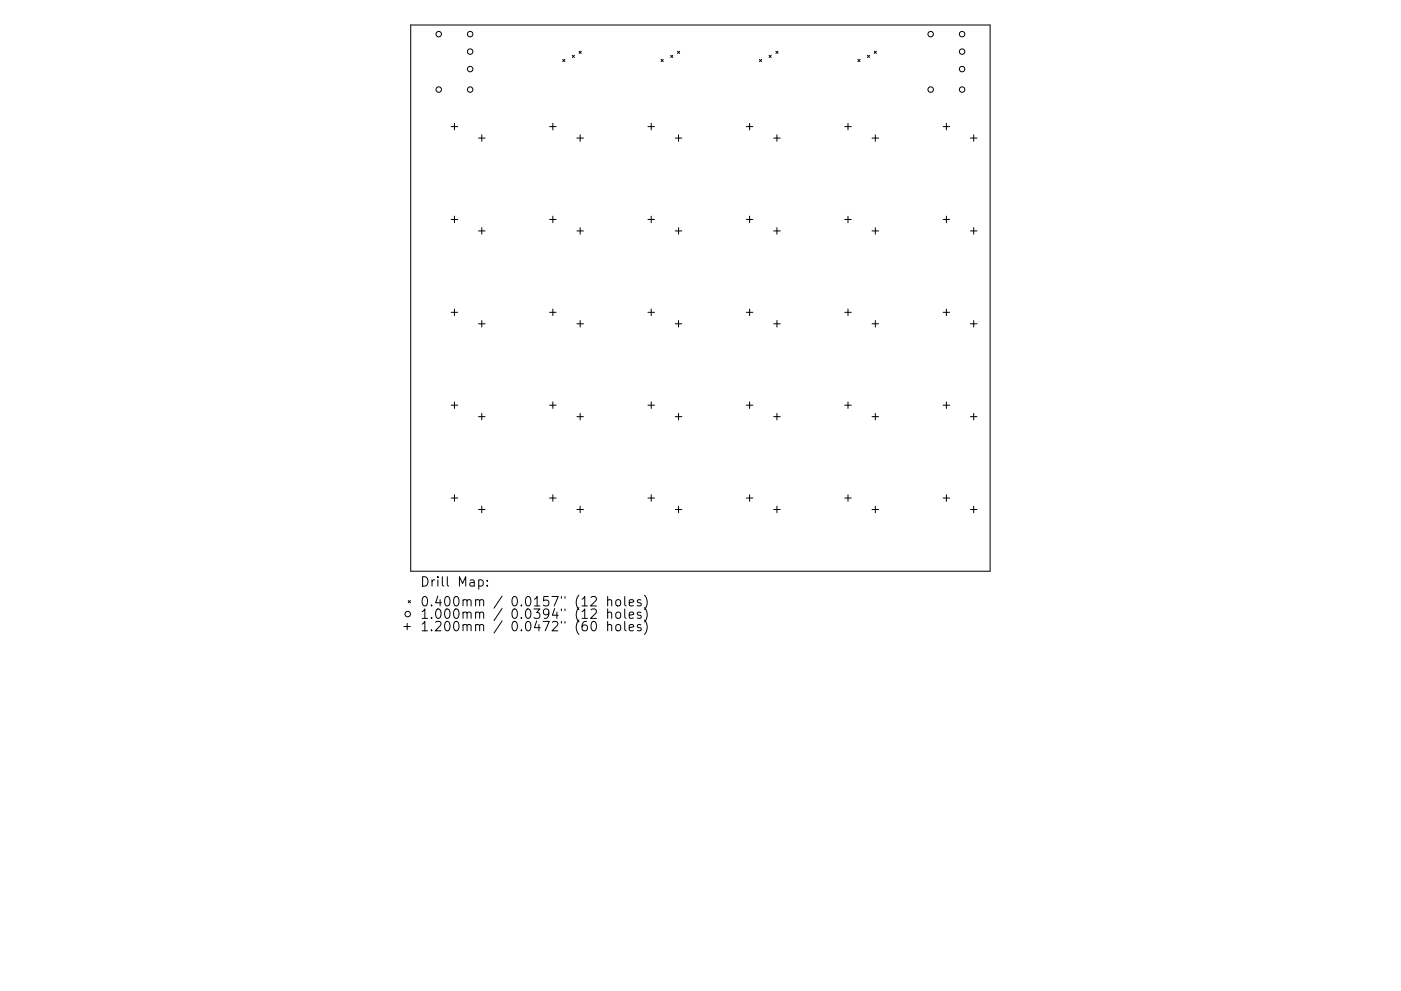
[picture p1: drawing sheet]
<svg xmlns="http://www.w3.org/2000/svg" width="297mm" height="210mm" viewBox="0 0 297 210" stroke-linecap="round" stroke-linejoin="round" font-family="sans-serif">
<defs><g id="words">
<g font-size="2.8">
<text x="89" y="124.5">Drill Map:</text>
<text x="89" y="128.7">0.400mm / 0.0157&quot; (12 holes)</text>
<text x="89" y="131.3">1.000mm / 0.0394&quot; (12 holes)</text>
<text x="89" y="133.9">1.200mm / 0.0472&quot; (60 holes)</text>
</g>
</g></defs>
<g fill="none" stroke="#000" stroke-width=".21">
<path d="M87.1 5.3h122.8v115.9h-122.8zM119.3 12.6l.5 .5M119.8 12.6l-.5 .5M121.3 11.7l.5 .5M121.8 11.7l-.5 .5M122.8 10.9l.4 .4M123.2 10.9l-.4 .4M140.2 12.6l.4 .5M140.6 12.6l-.4 .5M142.2 11.7l.5 .5M142.7 11.7l-.5 .5M143.6 10.9l.5 .4"/>
<path d="M144.1 10.9l-.5 .4M161 12.6l.5 .5M161.5 12.6l-.5 .5M163.1 11.7l.4 .5M163.5 11.7l-.4 .5M164.5 10.9l.5 .4M165 10.9l-.5 .4M181.9 12.6l.4 .5M182.3 12.6l-.4 .5M183.9 11.7l.5 .5M184.4 11.7l-.5 .5M185.4 10.9l.4 .4"/>
<path d="M185.8 10.9l-.4 .4M95.7 26.9h1.3M96.4 26.2v1.4M101.5 29.3h1.3M102.1 28.6v1.4M116.5 26.9h1.4M117.2 26.2v1.4M122.3 29.3h1.4M123 28.6v1.4M137.4 26.9h1.4M138.1 26.2v1.4M143.2 29.3h1.4"/>
<path d="M143.9 28.6v1.4M158.2 26.9h1.4M158.9 26.2v1.4M164 29.3h1.4M164.7 28.6v1.4M179.1 26.9h1.4M179.8 26.2v1.4M184.9 29.3h1.4M185.6 28.6v1.4M200 26.9h1.3M200.7 26.2v1.4M205.7 29.3h1.4"/>
<path d="M206.4 28.6v1.4M95.7 46.6h1.3M96.4 45.9v1.4M101.5 49h1.3M102.1 48.3v1.4M116.5 46.6h1.4M117.2 45.9v1.4M122.3 49h1.4M123 48.3v1.4M137.4 46.6h1.4M138.1 45.9v1.4M143.2 49h1.4"/>
<path d="M143.9 48.3v1.4M158.2 46.6h1.4M158.9 45.9v1.4M164 49h1.4M164.7 48.3v1.4M179.1 46.6h1.4M179.8 45.9v1.4M184.9 49h1.4M185.6 48.3v1.4M200 46.6h1.3M200.7 45.9v1.4M205.7 49h1.4"/>
<path d="M206.4 48.3v1.4M95.7 66.3h1.3M96.4 65.6v1.4M101.5 68.7h1.3M102.1 68v1.4M116.5 66.3h1.4M117.2 65.6v1.4M122.3 68.7h1.4M123 68v1.4M137.4 66.3h1.4M138.1 65.6v1.4M143.2 68.7h1.4"/>
<path d="M143.9 68v1.4M158.2 66.3h1.4M158.9 65.6v1.4M164 68.7h1.4M164.7 68v1.4M179.1 66.3h1.4M179.8 65.6v1.4M184.9 68.7h1.4M185.6 68v1.4M200 66.3h1.3M200.7 65.6v1.4M205.7 68.7h1.4"/>
<path d="M206.4 68v1.4M95.7 86h1.3M96.4 85.3v1.4M101.5 88.4h1.3M102.1 87.7v1.4M116.5 86h1.4M117.2 85.3v1.4M122.3 88.4h1.4M123 87.7v1.4M137.4 86h1.4M138.1 85.3v1.4M143.2 88.4h1.4"/>
<path d="M143.9 87.7v1.4M158.2 86h1.4M158.9 85.3v1.4M164 88.4h1.4M164.7 87.7v1.4M179.1 86h1.4M179.8 85.3v1.4M184.9 88.4h1.4M185.6 87.7v1.4M200 86h1.3M200.7 85.3v1.4M205.7 88.4h1.4"/>
<path d="M206.4 87.7v1.4M95.7 105.7h1.3M96.4 105v1.4M101.5 108.1h1.3M102.1 107.4v1.4M116.5 105.7h1.4M117.2 105v1.4M122.3 108.1h1.4M123 107.4v1.4M137.4 105.7h1.4M138.1 105v1.4M143.2 108.1h1.4"/>
<path d="M143.9 107.4v1.4M158.2 105.7h1.4M158.9 105v1.4M164 108.1h1.4M164.7 107.4v1.4M179.1 105.7h1.4M179.8 105v1.4M184.9 108.1h1.4M185.6 107.4v1.4M200 105.7h1.3M200.7 105v1.4M205.7 108.1h1.4"/>
<path d="M206.4 107.4v1.4M85.6 132.9h1.4M86.3 132.2v1.4M86.6 127.4l.4 .5M87 127.4l-.4 .5M101.5 123.1l.6-.1 .4 .4v.6l-.2 .3h-.8M103.3 124.2v.2M103.3 123.1v.2M125.3 126.7l.3-.1 .7 .1a.54 .54 0 0 1 .1 .7l-1.2 1.2h1.3M125.3 129.4l.3-.2 .7 .1a.54 .54 0 0 1 .1 .8l-1.2 1.1h1.3M125.5 132l.5-.2a1.25 1.25 0 0 1 0 2l-.4-.1-.2-.2-.1-.9zM128.8 127.4l.3-.2 .5 .1 .1 1.3"/>
<path d="M128.8 130.1a.5 .5 0 0 1 .9 0v1.1M128.8 132.7a.5 .5 0 0 1 .9 .1v1M128.8 126.6v2M128.8 129.2v2M128.8 131.8v2M130.6 127.4l.3-.2a.54 .54 0 0 1 .7 .4l-.1 .8-.6 .2-.3-.4zM130.6 130.1l.3-.2 .6 .2 .1 .7-.2 .3-.5 .1-.3-.2zM130.6 132.7l.3-.2 .6 .2 .1 .8-.2 .2-.5 .1-.3-.2zM132.5 126.6v1.7l.2 .3M132.5 129.2v1.7l.2 .3M132.5 131.8v1.8l.2 .2M133.4 127.9l1-.2-.1-.4-.6-.1-.3 .3 .1 1h.8"/>
<path d="M133.4 130.5l1-.2-.1-.3-.6-.1-.3 .2 .1 1h.8M133.4 133.2l1-.2-.1-.4-.6-.1-.3 .3 .1 .9h.8M135.9 127.3l-.5-.1-.3 .3 .1 .3 .7 .2v.5h-.8M135.9 130l-.5-.1-.3 .2 .1 .3 .7 .2v.5h-.8M135.9 132.6l-.5-.1-.3 .3 .1 .3 .7 .2v.4h-.8M136.6 126.3a2.29 2.29 0 0 1 0 3M136.6 128.9a2.29 2.29 0 0 1 0 3.1M136.6 131.6a2.29 2.29 0 0 1 0 3"/>
<circle cx="93" cy="19" r=".58"/>
<circle cx="93" cy="7.2" r=".58"/>
<circle cx="99.7" cy="14.7" r=".58"/>
<circle cx="99.7" cy="19" r=".58"/>
<circle cx="99.7" cy="7.2" r=".58"/>
<circle cx="99.7" cy="10.9" r=".58"/>
<circle cx="197.3" cy="19" r=".58"/>
<circle cx="197.3" cy="7.2" r=".58"/>
<circle cx="204" cy="14.7" r=".58"/>
<circle cx="204" cy="19" r=".58"/>
<circle cx="204" cy="10.9" r=".58"/>
<circle cx="204" cy="7.2" r=".58"/>
<circle cx="86.4" cy="130.3" r=".58"/>
</g>
<use href="#words"/>
</svg>
